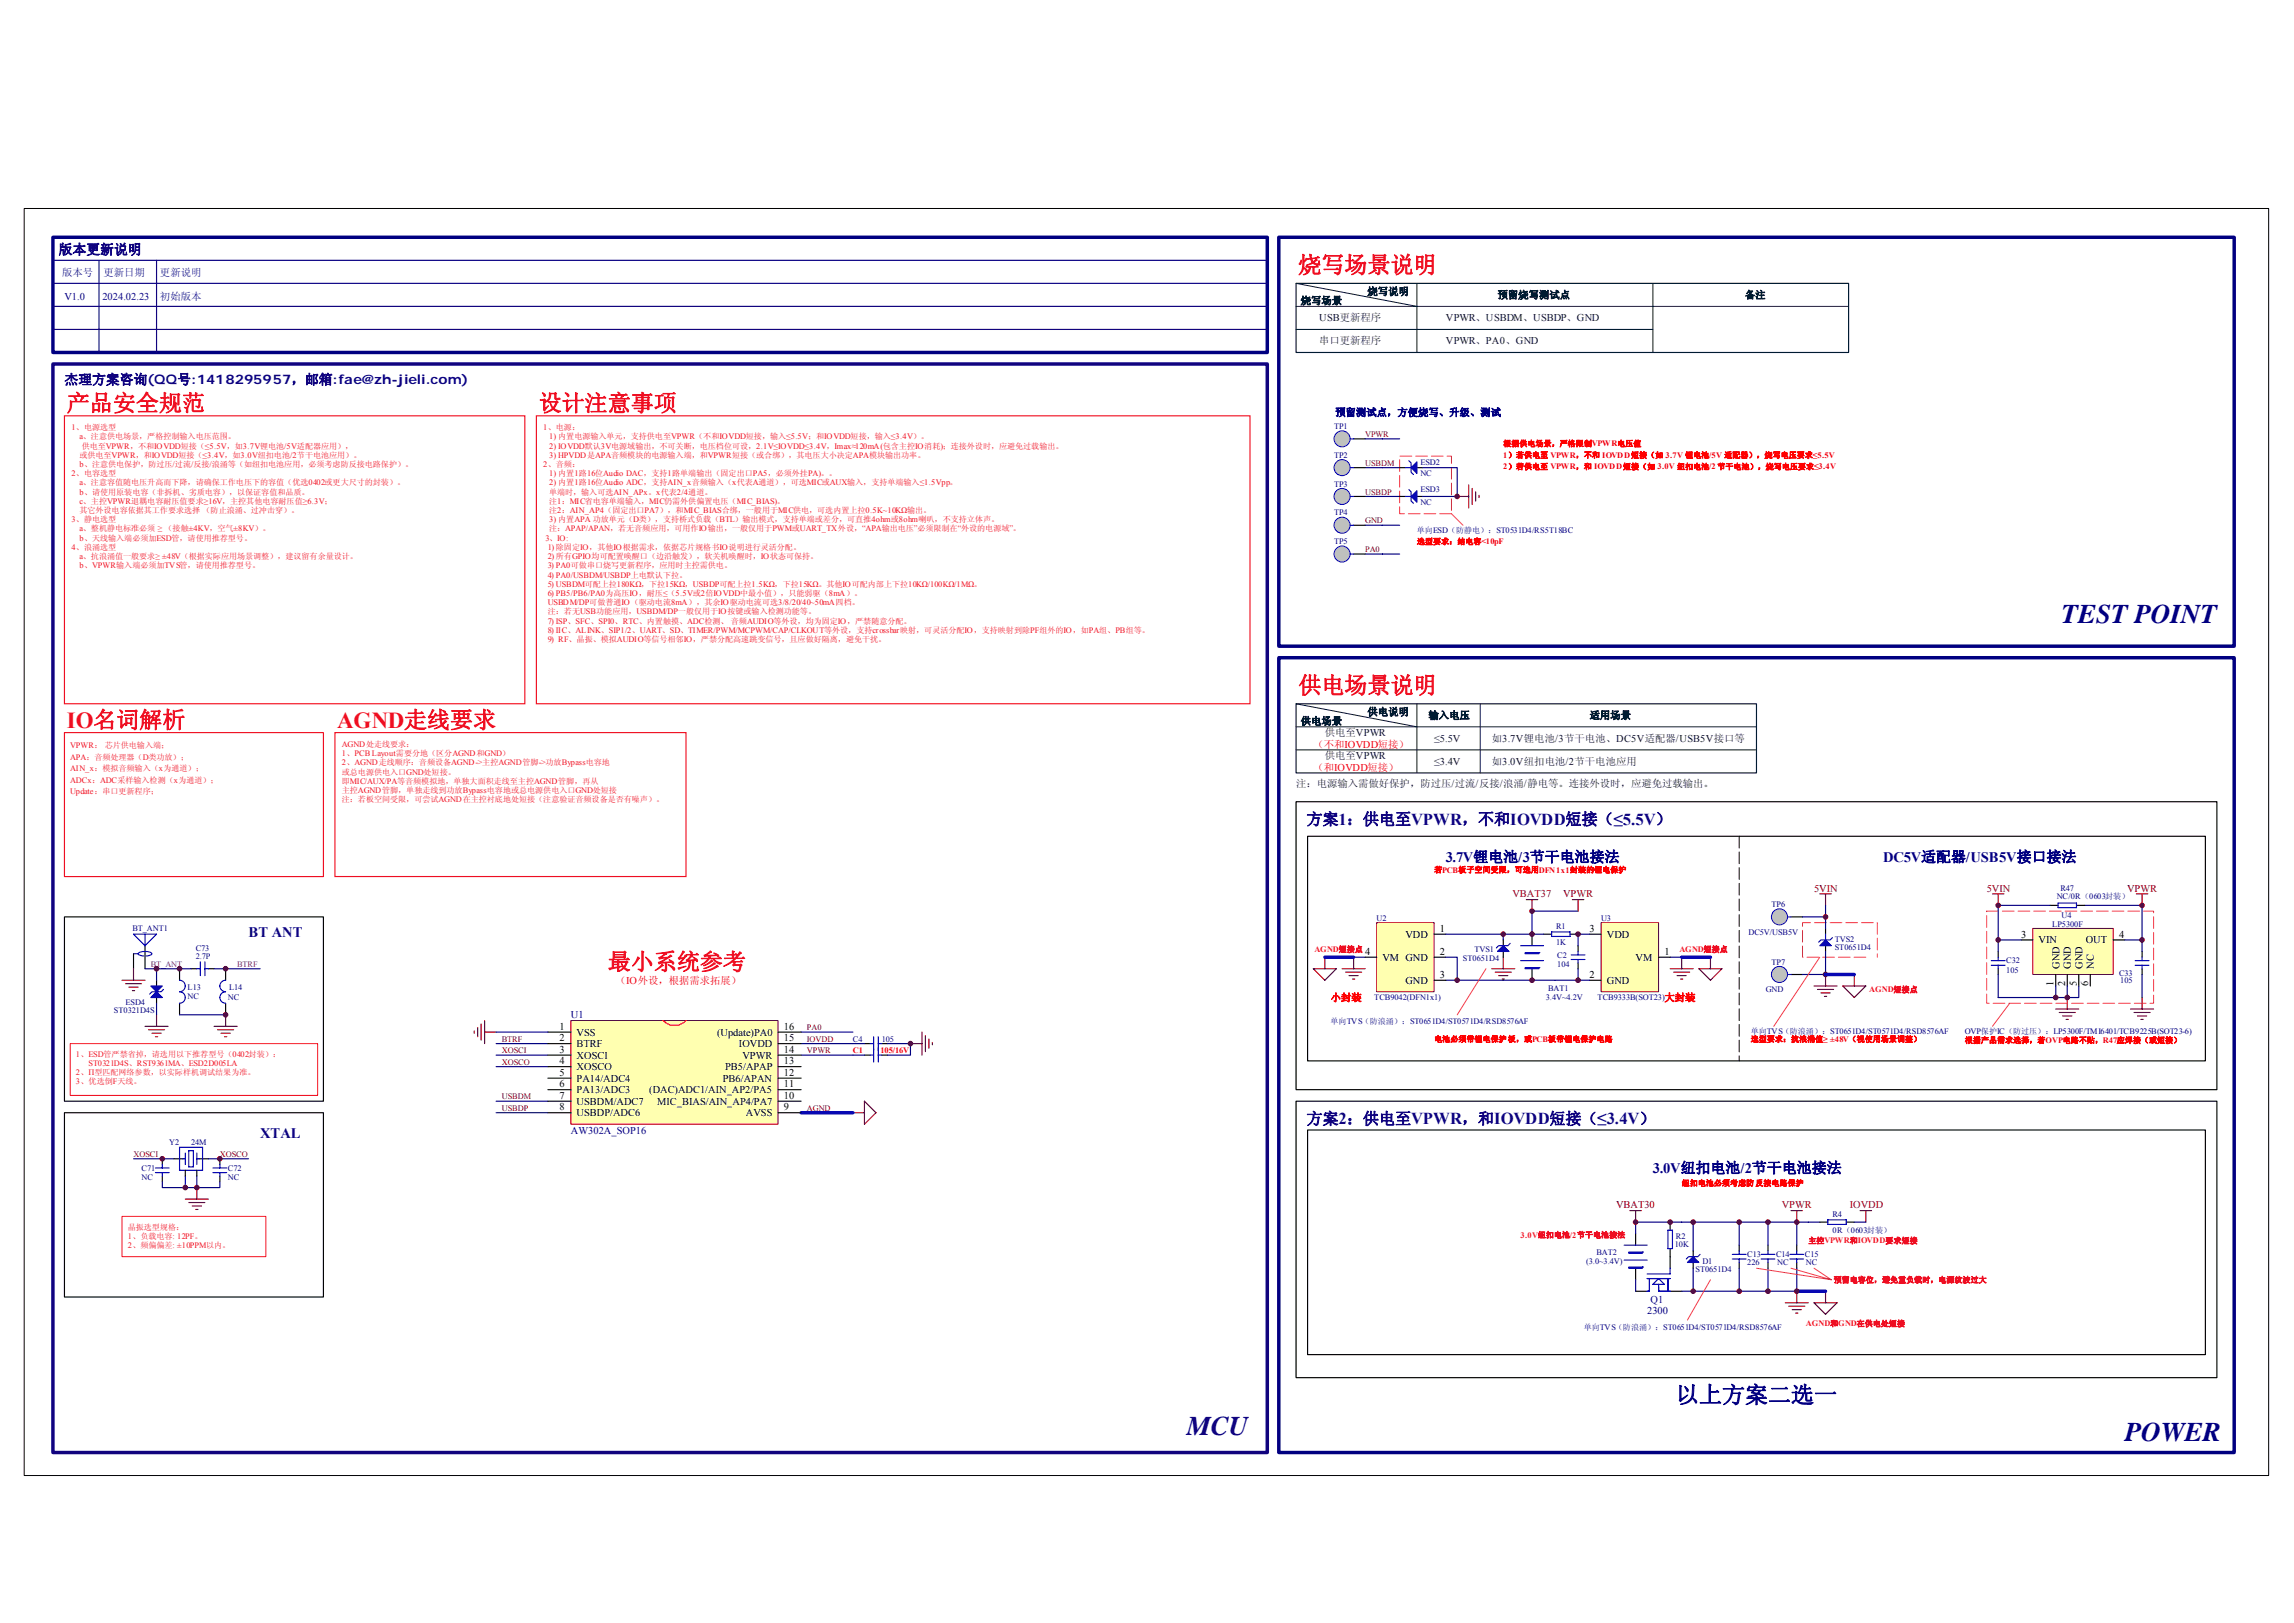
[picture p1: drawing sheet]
<svg xmlns="http://www.w3.org/2000/svg" width="1189mm" height="841mm" viewBox="0 0 1189 841" stroke-linecap="round" stroke-linejoin="round" font-family="sans-serif">
<defs><g id="words">
<g font-size="14" fill="#000080">
<text x="1068" y="323">TEST POINT</text>
<text x="1101" y="747">POWER</text>
</g>
<text font-size="14" fill="#11037e" x="615" y="744">MCU</text>
<g font-size="11.9" fill="#ee0e22">
<text x="673" y="141">烧写场景说明</text>
<text x="35" y="213">产品安全规范</text>
<text x="279" y="213">设计注意事项</text>
<text x="673" y="359">供电场景说明</text>
<text x="35" y="377">IO名词解析</text>
<text x="175" y="377">AGND走线要求</text>
<text x="315" y="502">最小系统参考</text>
</g>
<text font-size="11.9" fill="#000080" x="869" y="727">以上方案二选一</text>
<g font-size="8.4" fill="#11037e">
<text x="677" y="427">方案1：供电至VPWR，不和IOVDD短接（≤5.5V）</text>
<text x="677" y="582">方案2：供电至VPWR，和IOVDD短接（≤3.4V）</text>
</g>
<g font-size="7.5" fill="#000080">
<text x="749" y="447">3.7V锂电池/3节干电池接法</text>
<text x="976" y="447">DC5V适配器/USB5V接口接法</text>
<text x="857" y="608">3.0V纽扣电池/2节干电池接法</text>
</g>
<g font-size="7.5" fill="#11037e">
<text x="129" y="485">BT ANT</text>
<text x="135" y="590">XTAL</text>
</g>
<g font-size="7.2" fill="#11037e">
<text x="30" y="132">版本更新说明</text>
<text x="33" y="199">杰理方案咨询(QQ号:1418295957，邮箱:fae@zh-jieli.com)</text>
</g>
<g font-size="5.4" fill="#11037e">
<text x="32" y="143">版本号</text>
<text x="54" y="143">更新日期</text>
<text x="83" y="143">更新说明</text>
<text x="33" y="155">V1.0</text>
<text x="53" y="155">2024.02.23</text>
<text x="83" y="155">初始版本</text>
</g>
<g font-size="5.4" fill="#001b31">
<text x="709" y="153">烧写说明</text>
<text x="776" y="155">预留烧写测试点</text>
<text x="904" y="155">备注</text>
<text x="674" y="158">烧写场景</text>
<text x="684" y="167">USB更新程序</text>
<text x="749" y="167">VPWR、USBDM、USBDP、GND</text>
<text x="684" y="178">串口更新程序</text>
<text x="749" y="178">VPWR、PA0、GND</text>
<text x="709" y="371">供电说明</text>
<text x="674" y="375">供电场景</text>
<text x="740" y="372">输入电压</text>
<text x="824" y="372">适用场景</text>
<text x="687" y="381">供电至VPWR</text>
<text x="743" y="384">≤5.5V</text>
<text x="773" y="384">如3.7V锂电池/3节干电池、DC5V适配器/USB5V接口等</text>
<text x="687" y="393">供电至VPWR</text>
<text x="743" y="396">≤3.4V</text>
<text x="773" y="396">如3.0V纽扣电池/2节干电池应用</text>
<text x="672" y="408">注：电源输入需做好保护，防过压/过流/反接/浪涌/静电等。连接外设时，应避免过载输出。</text>
</g>
<g font-size="5.4" fill="#000080">
<text x="692" y="215">预留测试点，方便烧写、升级、测试</text>
<text x="296" y="528">U1</text>
<text x="296" y="587">AW302A_SOP16</text>
<text x="855" y="675">Q1</text>
<text x="854" y="681">2300</text>
</g>
<g font-size="5.4" fill="#f00">
<text x="681" y="387">（不和IOVDD短接）</text>
<text x="681" y="399">（和IOVDD短接）</text>
<text x="319" y="510">（IO外设，根据需求拓展）</text>
<text x="690" y="519">小封装</text>
<text x="863" y="519">大封装</text>
</g>
<g font-size="5.4" fill="#800000">
<text x="784" y="465">VBAT37</text>
<text x="810" y="465">VPWR</text>
<text x="940" y="462">5VIN</text>
<text x="1030" y="462">5VIN</text>
<text x="1102" y="462">VPWR</text>
<text x="838" y="626">VBAT30</text>
<text x="923" y="626">VPWR</text>
<text x="959" y="626">IOVDD</text>
</g>
<g font-size="5.4">
<text x="728" y="486">VDD</text>
<text x="746" y="483">1</text>
<text x="824" y="483">3</text>
<text x="833" y="486">VDD</text>
<text x="1047" y="486">3</text>
<text x="1098" y="486">4</text>
<text x="1056" y="489">VIN</text>
<text x="1081" y="489">OUT</text>
<text x="707" y="495">4</text>
<text x="716" y="498">VM GND</text>
<text x="746" y="495">2</text>
<text x="848" y="498">VM</text>
<text x="863" y="495">1</text>
<text x="1067" y="502" transform="rotate(-90 1067 502)">GND</text>
<text x="1073" y="502" transform="rotate(-90 1073 502)">GND</text>
<text x="1079" y="502" transform="rotate(-90 1079 502)">GND</text>
<text x="1085" y="502" transform="rotate(-90 1085 502)">NC</text>
<text x="728" y="510">GND</text>
<text x="746" y="507">3</text>
<text x="824" y="507">2</text>
<text x="833" y="510">GND</text>
<text x="1064" y="511" transform="rotate(-90 1064 511)">1</text>
<text x="1070" y="511" transform="rotate(-90 1070 511)">2</text>
<text x="1076" y="511" transform="rotate(-90 1076 511)">5</text>
<text x="1082" y="511" transform="rotate(-90 1082 511)">6</text>
</g>
<g font-size="5.4" fill="#080d02">
<text x="290" y="534">1</text>
<text x="406" y="534">16</text>
<text x="290" y="540">2</text>
<text x="299" y="537">VSS</text>
<text x="372" y="537">(Update)PA0</text>
<text x="406" y="540">15</text>
<text x="290" y="546">3</text>
<text x="299" y="543">BTRF</text>
<text x="383" y="543">IOVDD</text>
<text x="406" y="546">14</text>
<text x="290" y="552">4</text>
<text x="299" y="549">XOSCI</text>
<text x="385" y="549">VPWR</text>
<text x="406" y="552">13</text>
<text x="290" y="558">5</text>
<text x="299" y="555">XOSCO</text>
<text x="376" y="555">PB5/APAP</text>
<text x="406" y="558">12</text>
<text x="290" y="563">6</text>
<text x="299" y="561">PA14/ADC4</text>
<text x="375" y="561">PB6/APAN</text>
<text x="406" y="563">11</text>
<text x="290" y="569">7</text>
<text x="299" y="566">PA13/ADC3</text>
<text x="336" y="566">(DAC)ADC1/AIN_AP2/PA5</text>
<text x="406" y="569">10</text>
<text x="290" y="575">8</text>
<text x="299" y="572">USBDM/ADC7</text>
<text x="341" y="572">MIC_BIAS/AIN_AP4/PA7</text>
<text x="406" y="575">9</text>
<text x="299" y="578">USBDP/ADC6</text>
<text x="387" y="578">AVSS</text>
</g>
<g font-size="4.3" fill="#ee0e22">
<text x="37" y="223">1、电源选型</text>
<text x="41" y="228">a、注意供电场景，严格控制输入电压范围。</text>
<text x="282" y="223">1、电源：</text>
<text x="285" y="228">1) 内置电源输入单元，支持供电至VPWR（不和IOVDD短接，输入≤5.5V；和IOVDD短接，输入≤3.4V）。</text>
<text x="285" y="232">2) IOVDD默认3V电源域输出，不可关断，电压档位可设，2.1V≤IOVDD≤3.4V，Imax≈120mA(包含主控IO消耗)；连接外设时，应避免过载输出。</text>
<text x="285" y="237">3) HPVDD是APA音频模块的电源输入端，和VPWR短接（或合绑），其电压大小决定APA模块输出功率。</text>
<text x="41" y="242">b、注意供电保护，防过压/过流/反接/浪涌等（如纽扣电池应用，必须考虑防反接电路保护）。</text>
<text x="282" y="242">2、音频：</text>
<text x="37" y="247">2、电容选型</text>
<text x="41" y="252">a、注意容值随电压升高而下降，请确保工作电压下的容值（优选0402或更大尺寸的封装）。</text>
<text x="285" y="247">1) 内置1路16位Audio DAC，支持1路单端输出（固定出口PA5，必须外挂PA)。。</text>
<text x="285" y="252">2) 内置1路16位Audio ADC，支持AIN_x音频输入（x代表A通道），可选MIC或AUX输入，支持单端输入≤1.5Vpp。</text>
<text x="41" y="256">b、请使用原装电容（非拆机、劣质电容），以保证容值和品质。</text>
<text x="41" y="261">c、主控VPWR退耦电容耐压值要求≥16V，主控其他电容耐压值≥6.3V；</text>
<text x="37" y="271">3、静电选型</text>
<text x="41" y="275">a、整机静电标准必须 ≥ （接触±4KV，空气±8KV）。</text>
<text x="285" y="271">3) 内置APA 功放单元（D类），支持桥式负载（BTL）输出模式，支持单端或差分，可直推4ohm或8ohm喇叭，不支持立体声。</text>
<text x="41" y="280">b、天线输入端必须加ESD管，请使用推荐型号。</text>
<text x="283" y="280">3、IO:</text>
<text x="37" y="285">4、浪涌选型</text>
<text x="284" y="285">1) 除固定IO，其他IO根据需求，依据芯片规格书IO说明进行灵活分配。</text>
<text x="41" y="290">a、抗浪涌值一般要求≥ ±48V（根据实际应用场景调整），建议留有余量设计。</text>
<text x="284" y="290">2) 所有GPIO均可配置唤醒口（边沿触发），软关机唤醒时，IO状态可保持。</text>
<text x="41" y="294">b、VPWR输入端必须加TVS管，请使用推荐型号。</text>
<text x="284" y="294">3) PA0可做串口烧写更新程序，应用时主控需供电。</text>
<text x="284" y="299">4) PA0/USBDM/USBDP上电默认下拉。</text>
<text x="284" y="304">5) USBDM可配上拉180KΩ，下拉15KΩ，USBDP可配上拉1.5KΩ，下拉15KΩ。其他IO可配内部上下拉10KΩ/100KΩ/1MΩ。</text>
<text x="284" y="309">6) PB5/PB6/PA0为高压IO，耐压≤（5.5V或2倍IOVDD中最小值），只能弱驱（8mA）。</text>
<text x="284" y="314">USBDM/DP可做普通IO（驱动电流8mA），其余IO驱动电流可选3/8/20/40~50mA四档。</text>
<text x="284" y="323">7) ISP、SFC、SPI0、RTC、内置触摸、ADC检测、 音频AUDIO等外设，均为固定IO，严禁随意分配。</text>
<text x="284" y="328">8) IIC、ALINK、SIP1/2、UART、SD、TIMER/PWM/MCPWM/CAP/CLKOUT等外设，支持crossbar映射，可灵活分配IO，支持映射到除PF组外的IO，如PA组、PB组等。</text>
<text x="284" y="333">9) RF、晶振、模拟AUDIO等信号相邻IO，严禁分配高速跳变信号，且应做好隔离，避免干扰。</text>
<text x="36" y="388">VPWR： 芯片供电输入端；</text>
<text x="177" y="387">AGND处走线要求：</text>
<text x="36" y="394">APA：音频处理器（D类功放）；</text>
<text x="177" y="392">1、PCB Layout需要分地（区分AGND和GND）</text>
<text x="36" y="400">AIN_x：模拟音频输入（x为通道）；</text>
<text x="177" y="397">2、AGND走线顺序：音频设备AGND-&gt;主控AGND管脚-&gt;功放Bypass电容地</text>
<text x="36" y="406">ADCx：ADC采样输入检测（x为通道）；</text>
<text x="36" y="411">Update：串口更新程序；</text>
<text x="681" y="493">AGND短接点</text>
<text x="870" y="493">AGND短接点</text>
<text x="969" y="514">AGND短接点</text>
<text x="39" y="548">1、ESD管严禁省掉，请选用以下推荐型号（0402封装）：</text>
<text x="39" y="557">2、Π型匹配网络参数，以实际样机调试结果为准。</text>
<text x="46" y="552">ST0321D4S、RST9361MA、ESD2D005LA</text>
<text x="39" y="562">3、优选倒F天线。</text>
<text x="66" y="642">1、负载电容: 12PF。</text>
<text x="788" y="641">3.0V纽扣电池/2节干电池接法</text>
<text x="66" y="647">2、频偏偏差: ±10PPM以内。</text>
<text x="936" y="687">AGND和GND在供电处短接</text>
</g>
<g font-size="4.3" fill="#000080">
<text x="691" y="222">TP1</text>
<text x="691" y="237">TP2</text>
<text x="736" y="241">ESD2</text>
<text x="736" y="247">NC</text>
<text x="691" y="252">TP3</text>
<text x="736" y="255">ESD3</text>
<text x="736" y="262">NC</text>
<text x="691" y="267">TP4</text>
<text x="691" y="282">TP5</text>
<text x="1068" y="462">R47</text>
<text x="1066" y="466">NC/0R（0603封装）</text>
<text x="918" y="470">TP6</text>
<text x="713" y="477">U2</text>
<text x="830" y="477">U3</text>
<text x="1068" y="476">U4</text>
<text x="69" y="483">BT_ANT1</text>
<text x="806" y="481">R1</text>
<text x="906" y="484">DC5V/USB5V</text>
<text x="1064" y="480">LP5300F</text>
<text x="806" y="490">1K</text>
<text x="951" y="488">TVS2</text>
<text x="101" y="493">C73</text>
<text x="764" y="493">TVS1</text>
<text x="807" y="496">C2</text>
<text x="951" y="492">ST0651D4</text>
<text x="758" y="498">ST0651D4</text>
<text x="807" y="501">104</text>
<text x="918" y="500">TP7</text>
<text x="1040" y="499">C32</text>
<text x="1040" y="504">105</text>
<text x="1098" y="506">C33</text>
<text x="1099" y="509">105</text>
<text x="97" y="513">L13</text>
<text x="119" y="513">L14</text>
<text x="802" y="514">BAT1</text>
<text x="915" y="514">GND</text>
<text x="65" y="521">ESD4</text>
<text x="97" y="518">NC</text>
<text x="118" y="518">NC</text>
<text x="712" y="518">TCB9042(DFN1x1)</text>
<text x="801" y="518">3.4V~4.2V</text>
<text x="828" y="518">TCB9333B(SOT23)</text>
<text x="59" y="525">ST0321D4S</text>
<text x="1018" y="536">OVP保护IC（防过压）：LP5300F/TMI6401/TCB9225B(SOT23-6)</text>
<text x="88" y="594">Y2</text>
<text x="99" y="594">24M</text>
<text x="73" y="607">C71</text>
<text x="73" y="611">NC</text>
<text x="118" y="607">C72</text>
<text x="118" y="611">NC</text>
<text x="950" y="631">R4</text>
<text x="869" y="642">R2</text>
<text x="950" y="639">0R（0603封装）</text>
<text x="868" y="646">10K</text>
<text x="827" y="650">BAT2</text>
<text x="906" y="651">C13</text>
<text x="920" y="651">C14</text>
<text x="935" y="651">C15</text>
<text x="822" y="655">(3.0~3.4V)</text>
<text x="879" y="659">ST0651D4</text>
<text x="882" y="655">D1</text>
<text x="906" y="656">226</text>
<text x="921" y="656">NC</text>
<text x="936" y="656">NC</text>
</g>
<g font-size="4.3" fill="#800000">
<text x="707" y="226">VPWR</text>
<text x="707" y="241">USBDM</text>
<text x="707" y="256">USBDP</text>
<text x="707" y="271">GND</text>
<text x="707" y="286">PA0</text>
<text x="418" y="534">PA0</text>
<text x="260" y="540">BTRF</text>
<text x="418" y="540">IOVDD</text>
<text x="260" y="546">XOSCI</text>
<text x="418" y="546">VPWR</text>
<text x="260" y="552">XOSCO</text>
<text x="260" y="570">USBDM</text>
<text x="260" y="576">USBDP</text>
<text x="418" y="576">AGND</text>
<text x="69" y="600">XOSCI</text>
<text x="114" y="600">XOSCO</text>
</g>
<g font-size="4.3" fill="#f00">
<text x="779" y="237">1）若供电至 VPWR，不和 IOVDD短接（如 3.7V 锂电池/5V 适配器），烧写电压要求≤5.5V</text>
<text x="779" y="243">2）若供电至 VPWR，和 IOVDD短接（如 3.0V 纽扣电池/2 节干电池），烧写电压要求≤3.4V</text>
<text x="442" y="546">C1</text>
<text x="456" y="546">105/16V</text>
</g>
<g font-size="4.3" fill="#11037e">
<text x="101" y="497">2.7P</text>
<text x="442" y="540">C4</text>
<text x="457" y="540">105</text>
</g>
<g font-size="4.3" fill="#7c0089">
<text x="78" y="501">BT_ANT</text>
<text x="123" y="501">BTRF</text>
</g>
<g font-size="4.2" fill="#ee0e22">
<text x="42" y="232">供电至VPWR，不和IOVDD短接（≤5.5V，如3.7V锂电池/5V适配器应用），</text>
<text x="41" y="237">或供电至VPWR，和IOVDD短接（≤3.4V，如3.0V纽扣电池/2节干电池应用）。</text>
<text x="285" y="256">单端时，输入可选AIN_APx。x代表2/4通道。</text>
<text x="285" y="261">注1：MIC省电容单端输入，MIC仍需外供偏置电压（MIC_BIAS)。</text>
<text x="41" y="266">其它外设电容依据其工作要求选择 （防止浪涌、过冲击穿）。</text>
<text x="285" y="266">注2：AIN_AP4（固定出口PA7），和MIC_BIAS合绑，一般用于MIC供电，可选内置上拉0.5K~10KΩ输出。</text>
<text x="285" y="275">注：APAP/APAN，若无音频应用，可用作IO输出，一般仅用于PWM或UART_TX外设，“APA输出电压”必须限制在“外设的电源域”。</text>
<text x="284" y="318">注：若无USB功能应用，USBDM/DP一般仅用于IO按键或输入检测功能等。</text>
<text x="177" y="401">或总电源供电入口GND处短接。</text>
<text x="177" y="406">即MIC/AUX/PA等音频模拟地，单独大面积走线至主控AGND管脚，再从</text>
<text x="177" y="411">主控AGND管脚，单独走线到功放Bypass电容地或总电源供电入口GND处短接</text>
<text x="177" y="416">注：若板空间受限，可尝试AGND在主控衬底地处短接（注意验证音频设备是否有噪声）。</text>
<text x="66" y="637">晶振选型规格：</text>
<text x="937" y="644">主控VPWR和IOVDD要求短接</text>
<text x="950" y="665">预留电容位，避免重负载时，电源纹波过大</text>
</g>
<g font-size="4.2" fill="#f00">
<text x="779" y="231">根据供电场景，严格限制VPWR电压值</text>
<text x="734" y="282">选型要求：结电容&lt;10pF</text>
<text x="743" y="452">若PCB板子空间受限，可选用DFN1x1封装的锂电保护</text>
<text x="743" y="540">电池必须带锂电保护板，或PCB板带锂电保护电路</text>
<text x="907" y="540">选型要求：抗浪涌值≥ ±48V（视使用场景调整）</text>
<text x="1018" y="540">根据产品需求选择，若OVP电路不贴，R47应焊接（或短接）</text>
<text x="872" y="614">纽扣电池必须考虑防反接电路保护</text>
</g>
<g font-size="4.2" fill="#000080">
<text x="734" y="276">单向ESD（防静电）：ST0531D4/RS5T18BC</text>
<text x="690" y="531">单向TVS（防浪涌）：ST0651D4/ST0571D4/RSD8576AF</text>
<text x="907" y="536">单向TVS（防浪涌）：ST0651D4/ST0571D4/RSD8576AF</text>
<text x="821" y="689">单向TVS（防浪涌）：ST0651D4/ST0571D4/RSD8576AF</text>
</g>
</g></defs>
<path d="M13 108h1163v657h-1163z" fill="none" stroke="#000" stroke-width=".52"/>
<path d="M27 189h630v564h-630z" fill="none" stroke="#11037e" stroke-width="1.8"/>
<path d="M27 123h630v60h-630zM663 123h495v212h-495z" fill="none" stroke="#000080" stroke-width="1.8"/>
<path d="M27 135h630M51 135v48M81 135v48M27 147h630M27 159h630M27 171h630" fill="none" stroke="#11037e" stroke-width=".6"/>
<g fill="none" stroke="#000" stroke-width=".6">
<path d="M33 475h135v96h-135zM69 494v8M75 490v12M81 508v3M81 517v3M93 502v6M93 520v6M99 502h3M108 502h3M117 502v6M117 520v6M448 541h3"/>
<path d="M448 547h3M457 541h3M457 547h3M33 577h135v95h-135zM84 600v3M84 609v3M90 600h5M96 606v3M102 606v3M103 600h5M114 600v3M114 609v3"/>
</g>
<g fill="none" stroke="#00f" stroke-width=".6">
<path d="M69 484h12l-6 6zM75 495l-3-1a5 5 0 0 1 6 0v1h-2M75 484v6M104 498v8M106 498v8M85 513l-1 1h-5l-1 1M93 508a3 3 0 0 1 3 3 3 3 0 0 1-3 3 3 3 0 0 1 3 3 3 3 0 0 1-3 3M102 502h2M106 502h2M117 508a3 3 0 0 0-3 3 3 3 0 0 0 3 3 3 3 0 0 0-3 3 3 3 0 0 0 3 3M453 537v13M455 537v13"/>
<path d="M451 541h2M451 547h2M455 541h2M455 547h2M96 597v6M98 596h2v9h-2zM102 597v6M81 608h7M81 605h7M84 603v2M84 608v1M95 600h1"/>
<path d="M102 600h1M110 608h8M110 605h8M114 603v2M114 608v1"/>
</g>
<path d="M69 494h3M93 595h12v11h-12zM69 600h21M96 609v6M102 609v6M108 600h21" fill="none" stroke="#0000bf" stroke-width=".6"/>
<g fill="none" stroke="#000080" stroke-width=".6">
<path d="M707 227h18M707 242h18M75 502h24M81 502v6M81 520v6M111 502h24M93 526h24M415 535h27M257 547h27M257 553h27M257 541h27M415 547h27"/>
<path d="M415 541h27M257 571h27M257 577h27M84 612v3h30v-3"/>
</g>
<g fill="none" stroke="#800000" stroke-width=".6">
<path d="M63 508h12M65 510h8M67 512h5M69 513h1M69 502v6M75 532h12M77 534h8M79 535h5M81 537h1M81 526v6M111 532h12M113 534h8"/>
<path d="M115 535h4M116 537h2M117 526v6M478 535v12M480 537v8M481 538v5M472 541h6M483 540v1M442 577h6M448 571l6 6-6 6zM102 615v6M96 621h12"/>
<path d="M98 623h8M100 625h4M101 627h2"/>
</g>
<g fill="#00f" stroke="#00f" stroke-width=".6">
<path d="M81 514l3 3h-6z"/>
<path d="M78 511h6l-3 3z"/>
</g>
<path d="M36 541h129v27h-129zM63 630h75v21h-75z" fill="none" stroke="#ee0e22" stroke-width=".52"/>
<path d="M415 577h27" fill="none" stroke="#00f" stroke-width="1.8"/>
<circle cx="696" cy="227" r="4" fill="#c0c0c0" stroke="#00f" stroke-width=".52"/>
<path d="M702 227h5" fill="none" stroke="#000" stroke-width=".6"/>
<path d="M700 227h2" fill="none" stroke="#00f" stroke-width=".6"/>
<circle cx="696" cy="242" r="4" fill="#c0c0c0" stroke="#00f" stroke-width=".52"/>
<path d="M702 242h5" fill="none" stroke="#000" stroke-width=".6"/>
<path d="M700 242h2" fill="none" stroke="#00f" stroke-width=".6"/>
<path d="M707 257h18" fill="none" stroke="#000080" stroke-width=".6"/>
<circle cx="696" cy="257" r="4" fill="#c0c0c0" stroke="#00f" stroke-width=".52"/>
<path d="M702 257h5" fill="none" stroke="#000" stroke-width=".6"/>
<path d="M700 257h2" fill="none" stroke="#00f" stroke-width=".6"/>
<path d="M707 272h18" fill="none" stroke="#000080" stroke-width=".6"/>
<circle cx="696" cy="272" r="4" fill="#c0c0c0" stroke="#00f" stroke-width=".52"/>
<path d="M702 272h5" fill="none" stroke="#000" stroke-width=".6"/>
<path d="M700 272h2" fill="none" stroke="#00f" stroke-width=".6"/>
<path d="M707 287h18" fill="none" stroke="#000080" stroke-width=".6"/>
<circle cx="696" cy="287" r="4" fill="#c0c0c0" stroke="#00f" stroke-width=".52"/>
<g fill="none" stroke="#000" stroke-width=".6">
<path d="M725 257h3M725 242h3M734 257h3M734 242h3M702 287h5M672 415h477v150h-477zM848 639v6M866 633v4M848 657v6M866 647v10M877 648v3M877 654v3"/>
<path d="M901 645v3M901 654v3M916 645v3M916 654v3M931 645v3M931 654v3M848 669h6M866 669h6"/>
</g>
<g fill="none" stroke="#00f" stroke-width=".6">
<path d="M730 239l1 1v2M728 257h3M728 242h3M730 254l1 1v2M731 257v3l2 1M731 242v3l2 1M700 287h2M864 637h3v10h-3zM842 653h12M842 645h12M866 657v3h-12M881 650l-1 1h-5l-1 1"/>
<path d="M898 650h7M898 652h7M901 648v2M901 652v2M913 650h7M913 652h7M916 648v2M916 652v2M928 650h7M928 652h7M931 648v2M931 652v2"/>
<path d="M854 663h12M855 663v6h-1M860 666v3h6M860 663l3 3h-6zM864 663v6"/>
</g>
<path d="M752 266h-27v-30h27v30M967 496h-33v-18h39v18" fill="none" stroke="#da2467" stroke-width=".52" stroke-dasharray="6.1 2"/>
<g fill="#00f" stroke="#00f" stroke-width=".6">
<path d="M731 257l3-3v6z"/>
<path d="M731 242l3-3v6z"/>
<path d="M877 651l3 3h-5z"/>
<path d="M844 649h7h-7z" fill-rule="evenodd"/>
<path d="M844 657h7h-7z" fill-rule="evenodd"/>
</g>
<g fill="none" stroke="#000080" stroke-width=".6">
<path d="M737 242h18v15h-18M442 547h6M442 541h6M460 541h12v6h-12M848 639v-6h29v15M877 633h54v12M901 633v12M916 633v12M877 657v12h-5M901 657v12h-24M916 657v12h-15M931 657v12h-15"/>
<path d="M848 663v6"/>
</g>
<g fill="none" stroke="#800000" stroke-width=".6">
<path d="M755 257h6M761 251v12M763 253v8M765 255v5M767 257v1M1107 463h6M1110 463v6M845 627h6M848 627v6M964 627h6M967 627v6M925 675h12"/>
<path d="M927 677h8M929 679h5M931 669v6M931 680h1"/>
</g>
<path d="M752 266l6 6M886 663l-11 21" fill="none" stroke="#da2467" stroke-width=".52"/>
<path d="M672 147h286v36h-286zM672 365h238v36h-238z" fill="none" stroke="#001b31" stroke-width=".6"/>
<path d="M672 159h286M672 147l62 12M734 147v36M857 147v36M672 171h185M672 377h238M672 365l62 12M734 365v36M767 365v36M672 389h238" fill="none" stroke="#001b31" stroke-width=".52"/>
<g fill="#800000" stroke="#800000" stroke-width=".52">
<circle cx="84" cy="600" r="1.2"/>
<circle cx="114" cy="600" r="1.2"/>
<circle cx="117" cy="502" r="1.2"/>
<circle cx="117" cy="526" r="1.2"/>
<circle cx="81" cy="502" r="1.2"/>
<circle cx="93" cy="502" r="1.2"/>
<circle cx="96" cy="615" r="1.2"/>
<circle cx="102" cy="615" r="1.2"/>
<circle cx="755" cy="257" r="1.2"/>
</g>
<path d="M663 341h495v412h-495z" fill="none" stroke="#000080" stroke-width="1.8"/>
<path d="M1053 481h42v24h-42z" fill="#ffffb0"/>
<path d="M1053 481h42v24h-42z" fill="none" stroke="#800000" stroke-width=".52"/>
<g fill="none" stroke="#000" stroke-width=".6">
<path d="M1062 469h5M1076 469h4M1036 493v3M1047 487h6M1095 487h6M1110 493v3M1036 502v3M1065 505v6M1071 505v6M1077 505v6M1083 505v6M1110 502v3"/>
<path d="M672 571h477v143h-477zM678 586h465v116h-465z"/>
</g>
<path d="M1067 468h9v2h-9zM1032 498h7M1036 496v2M1107 498h7M1110 496v2M1032 500h7M1036 500v2M1107 500h7M1110 500v2" fill="none" stroke="#00f" stroke-width=".6"/>
<g fill="none" stroke="#800000" stroke-width=".6">
<path d="M1033 463h6M1036 463v6M1071 517v6M1110 517v6M1065 523h12M1067 525h9M1069 526h5M1071 528h1M1104 523h12M1106 525h8M1108 526h5M1110 528h1"/>
<path d="M928 627h6M931 627v6"/>
</g>
<path d="M1062 469h-26v18M1080 469h30v24M1047 487h-11v6M1101 487h9M1036 505v12h35v-6M1065 511v6M1077 511v6h-6M1110 505v12M931 633h12" fill="none" stroke="#000080" stroke-width=".6"/>
<path d="M1030 472h86v48h-86v-48" fill="none" stroke="#da2467" stroke-width=".52" stroke-dasharray="6.1 2"/>
<path d="M1042 520l-9 12" fill="none" stroke="#da2467" stroke-width=".52"/>
<path d="M901 433v117" fill="none" stroke="#000" stroke-width=".52" stroke-dasharray="6.1 2"/>
<circle cx="922" cy="475" r="4" fill="#c0c0c0" stroke="#00f" stroke-width=".52"/>
<path d="M928 475h6" fill="none" stroke="#000" stroke-width=".6"/>
<path d="M926 475h2" fill="none" stroke="#00f" stroke-width=".6"/>
<circle cx="922" cy="505" r="4" fill="#c0c0c0" stroke="#00f" stroke-width=".52"/>
<path d="M678 433h465v117h-465zM794 484v6M946 481v3M946 490v3M794 502v6M928 505h6M943 633h4M957 633h4" fill="none" stroke="#000" stroke-width=".6"/>
<path d="M788 498h12M788 490h12M946 487h-2l-1 1M946 484v3M950 486l-2 1h-2M926 505h2M947 632h10v2h-10z" fill="none" stroke="#00f" stroke-width=".6"/>
<g fill="none" stroke="#800000" stroke-width=".6">
<path d="M791 466h6M794 466v6M943 463h6M946 463v6M872 496v6M866 502h11M867 504h9M869 506h5M871 507h1M940 511h12M942 513h8M944 515h4"/>
<path d="M945 516h2M946 505v6M940 675h12l-6 6zM946 669v6"/>
</g>
<g fill="#00f" stroke="#00f" stroke-width=".6">
<path d="M943 490l3-3 3 3z"/>
<path d="M790 494h8h-8z" fill-rule="evenodd"/>
<path d="M790 501h8v1h-8z" fill-rule="evenodd"/>
</g>
<path d="M934 475h12v6M946 469v6M866 496h6M946 493v12h-12M961 633h6" fill="none" stroke="#000080" stroke-width=".6"/>
<path d="M943 496l-24 36M910 657l39 6M928 657l21 6M940 657l9 6" fill="none" stroke="#da2467" stroke-width=".52"/>
<path d="M931 669h15" fill="none" stroke="#00f" stroke-width="1.8"/>
<g fill="#800000" stroke="#800000" stroke-width=".52">
<circle cx="931" cy="669" r="1.2"/>
<circle cx="866" cy="633" r="1.2"/>
<circle cx="877" cy="633" r="1.2"/>
<circle cx="877" cy="669" r="1.2"/>
<circle cx="931" cy="633" r="1.2"/>
<circle cx="916" cy="633" r="1.2"/>
<circle cx="901" cy="633" r="1.2"/>
<circle cx="901" cy="669" r="1.2"/>
<circle cx="916" cy="669" r="1.2"/>
<circle cx="1110" cy="469" r="1.2"/>
<circle cx="1071" cy="517" r="1.2"/>
<circle cx="1065" cy="517" r="1.2"/>
<circle cx="1110" cy="487" r="1.2"/>
<circle cx="1036" cy="487" r="1.2"/>
<circle cx="1036" cy="469" r="1.2"/>
<circle cx="946" cy="505" r="1.2"/>
<circle cx="946" cy="475" r="1.2"/>
</g>
<path d="M830 478h30v36h-30z" fill="#ffffb0"/>
<path d="M830 478h30v36h-30z" fill="none" stroke="#800000" stroke-width=".52"/>
<path d="M800 484h4M814 484h4M818 490v3M818 499v3M824 484h6M860 496h6M824 508h6" fill="none" stroke="#000" stroke-width=".6"/>
<path d="M702 496h5M794 484h6M824 484h-6v6M749 508h30M794 508h30M818 502v6" fill="none" stroke="#000080" stroke-width=".6"/>
<path d="M804 483h10v2h-10zM814 495h7M814 497h7M818 493v2M818 497v2" fill="none" stroke="#00f" stroke-width=".6"/>
<path d="M702 496v6M779 496v6M696 502h11M697 504h9M699 506h5M701 507h1M773 502h12M775 504h8M777 506h4M778 507h2" fill="none" stroke="#800000" stroke-width=".6"/>
<path d="M713 478h30v36h-30z" fill="#ffffb0"/>
<path d="M713 478h30v36h-30z" fill="none" stroke="#800000" stroke-width=".52"/>
<path d="M707 496h6M743 496h6M743 484h6M779 487v3M779 493v3M743 508h6" fill="none" stroke="#000" stroke-width=".6"/>
<path d="M818 472h-24v12h-45M749 496h6v12M779 484v3M779 508h15" fill="none" stroke="#000080" stroke-width=".6"/>
<path d="M779 490l3 3h-6z" fill="#00f" stroke="#00f" stroke-width=".6"/>
<path d="M783 489l-2 1h-4l-2 1" fill="none" stroke="#00f" stroke-width=".6"/>
<path d="M770 502l-15 24" fill="none" stroke="#da2467" stroke-width=".52"/>
<path d="M815 466h6M818 466v6M687 496v6M886 496v6M681 502h12l-6 6zM880 502h12l-6 6zM955 511h12l-6 6zM961 505v6" fill="none" stroke="#800000" stroke-width=".6"/>
<path d="M687 496h15M872 496h14M946 505h15" fill="none" stroke="#00f" stroke-width="1.8"/>
<g fill="#800000" stroke="#800000" stroke-width=".52">
<circle cx="794" cy="484" r="1.2"/>
<circle cx="794" cy="508" r="1.2"/>
<circle cx="818" cy="508" r="1.2"/>
<circle cx="818" cy="484" r="1.2"/>
<circle cx="755" cy="508" r="1.2"/>
<circle cx="779" cy="484" r="1.2"/>
<circle cx="794" cy="472" r="1.2"/>
<circle cx="848" cy="633" r="1.2"/>
</g>
<path d="M33 215h239v150h-239zM278 215h370v150h-370zM33 380h135v74h-135zM174 380h182v74h-182z" fill="none" stroke="#ee0e22" stroke-width=".6"/>
<path d="M296 529h107v54h-107z" fill="#ffffb0"/>
<path d="M296 529h107v54h-107z" fill="none" stroke="#800000" stroke-width=".52"/>
<g fill="none" stroke="#080d02" stroke-width=".6">
<path d="M284 535h12M403 535h12M284 541h12M284 559h12M284 547h12M284 553h12M403 541h12M403 559h12M403 547h12M403 553h12M284 565h12M284 577h12"/>
<path d="M284 571h12M403 565h12M403 577h12M403 571h12"/>
</g>
<path d="M344 529a9 9 0 0 0 12 0" fill="none" stroke="#f00" stroke-width=".52"/>
<circle cx="472" cy="541" r="1.2" fill="#800000" stroke="#800000" stroke-width=".52"/>
<path d="M246 534v1M248 532v5M249 531v8M251 529v12M251 535h6" fill="none" stroke="#800000" stroke-width=".6"/>
<path d="M257 535h27" fill="none" stroke="#000080" stroke-width=".6"/>
<use href="#words"/>
</svg>
